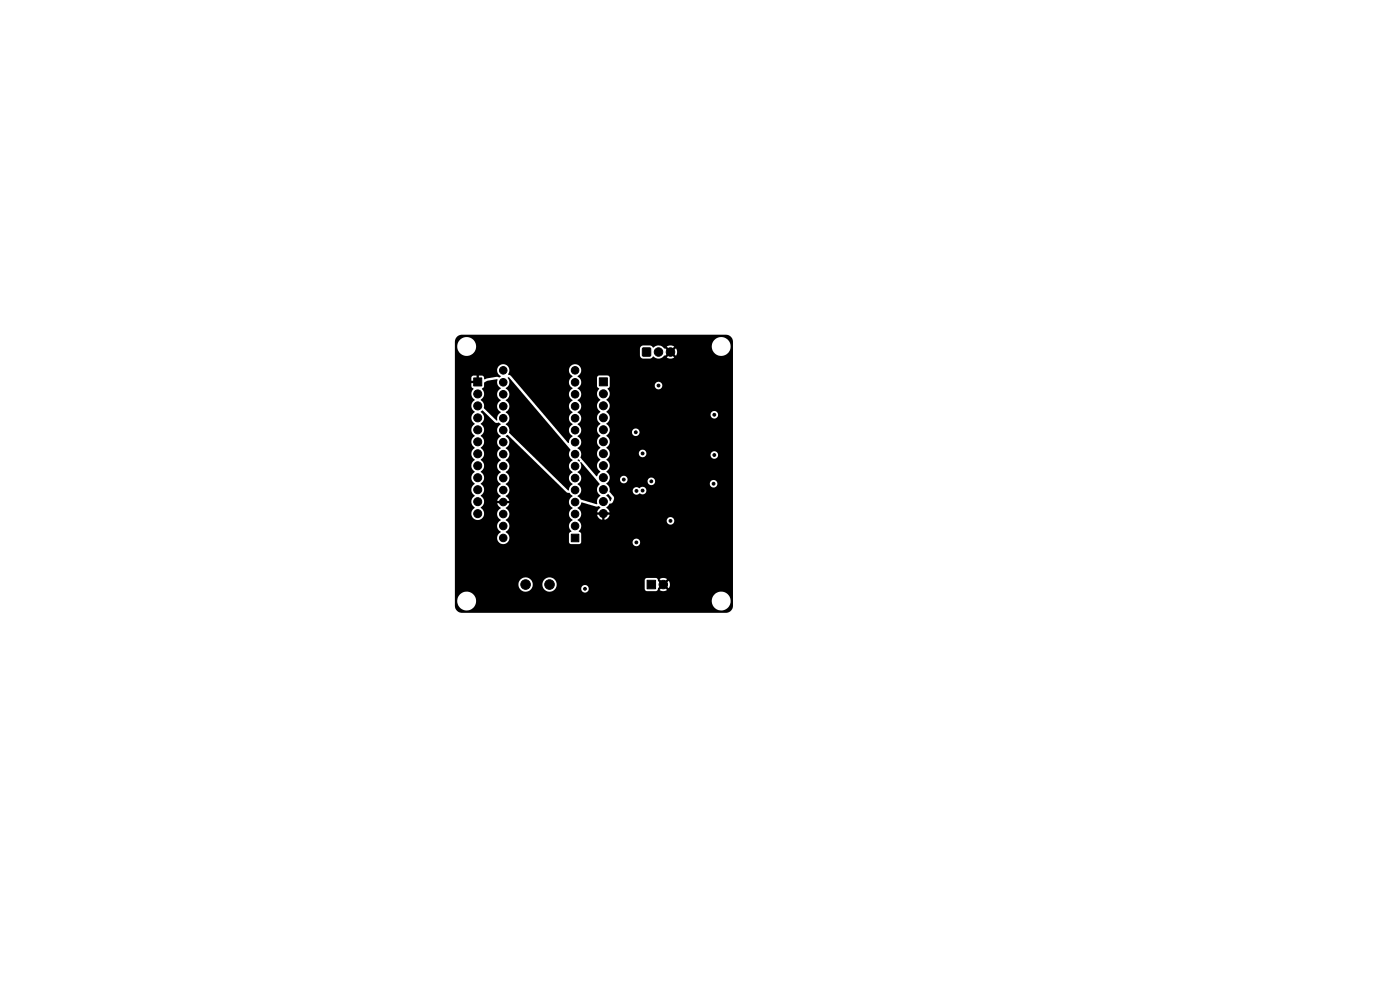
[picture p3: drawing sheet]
<svg xmlns="http://www.w3.org/2000/svg" width="297mm" height="210mm" viewBox="0 0 297 210" stroke-linecap="round" stroke-linejoin="round" font-family="sans-serif">
<g fill="#000" stroke="#000" stroke-width=".21">
<path d="M136.3 73.8h1.7v1.7h-1.7zM100.5 80.2h1.7v1.7h-1.7zM127.1 80.2h1.8v1.7h-1.8zM121.2 113.3h1.6v1.6h-1.6zM137.3 123.1h1.8v1.8h-1.8z"/>
<circle cx="106.8" cy="78.6" r=".8"/>
<circle cx="122" cy="78.6" r=".8"/>
<circle cx="139.7" cy="74.7" r=".9"/>
<circle cx="142.2" cy="74.7" r=".9"/>
<circle cx="101.3" cy="83.6" r=".85"/>
<circle cx="101.3" cy="93.7" r=".85"/>
<circle cx="101.3" cy="98.8" r=".85"/>
<circle cx="101.3" cy="88.6" r=".85"/>
<circle cx="101.3" cy="91.2" r=".85"/>
<circle cx="101.3" cy="86.1" r=".85"/>
<circle cx="101.3" cy="96.3" r=".85"/>
<circle cx="106.8" cy="93.8" r=".8"/>
<circle cx="106.8" cy="96.3" r=".8"/>
<circle cx="106.8" cy="98.9" r=".8"/>
<circle cx="106.8" cy="81.1" r=".8"/>
<circle cx="106.8" cy="83.6" r=".8"/>
<circle cx="106.8" cy="86.2" r=".8"/>
<circle cx="106.8" cy="88.7" r=".8"/>
<circle cx="106.8" cy="91.3" r=".8"/>
<circle cx="122" cy="83.6" r=".8"/>
<circle cx="122" cy="96.3" r=".8"/>
<circle cx="122" cy="91.3" r=".8"/>
<circle cx="122" cy="86.2" r=".8"/>
<circle cx="122" cy="98.9" r=".8"/>
<circle cx="122" cy="88.7" r=".8"/>
<circle cx="122" cy="81.1" r=".8"/>
<circle cx="122" cy="93.8" r=".8"/>
<circle cx="128" cy="86.1" r=".85"/>
<circle cx="128" cy="98.8" r=".85"/>
<circle cx="128" cy="93.7" r=".85"/>
<circle cx="128" cy="88.6" r=".85"/>
<circle cx="128" cy="91.2" r=".85"/>
<circle cx="128" cy="96.2" r=".85"/>
<circle cx="128" cy="83.5" r=".85"/>
<circle cx="134.9" cy="91.7" r=".3"/>
<circle cx="136.3" cy="96.2" r=".3"/>
<circle cx="139.7" cy="81.8" r=".3"/>
<circle cx="140" cy="90.2" r=".3"/>
<circle cx="144.8" cy="82.6" r=".3"/>
<circle cx="149.5" cy="96.5" r=".3"/>
<circle cx="151.5" cy="80.4" r=".3"/>
<circle cx="151.5" cy="88" r=".3"/>
<circle cx="151.5" cy="96.5" r=".3"/>
<circle cx="101.3" cy="106.4" r=".85"/>
<circle cx="101.3" cy="101.3" r=".85"/>
<circle cx="101.3" cy="109" r=".85"/>
<circle cx="101.3" cy="103.9" r=".85"/>
<circle cx="106.8" cy="106.5" r=".8"/>
<circle cx="106.8" cy="111.6" r=".8"/>
<circle cx="106.8" cy="101.4" r=".8"/>
<circle cx="106.8" cy="109" r=".8"/>
<circle cx="106.8" cy="104" r=".8"/>
<circle cx="106.8" cy="114.1" r=".8"/>
<circle cx="122" cy="109" r=".8"/>
<circle cx="122" cy="106.5" r=".8"/>
<circle cx="122" cy="104" r=".8"/>
<circle cx="122" cy="101.4" r=".8"/>
<circle cx="122" cy="111.6" r=".8"/>
<circle cx="128" cy="101.3" r=".85"/>
<circle cx="128" cy="103.9" r=".85"/>
<circle cx="128" cy="108.9" r=".85"/>
<circle cx="128" cy="106.4" r=".85"/>
<circle cx="132.3" cy="101.7" r=".3"/>
<circle cx="135" cy="115.1" r=".3"/>
<circle cx="135" cy="104.1" r=".3"/>
<circle cx="136.3" cy="104.1" r=".3"/>
<circle cx="138.2" cy="102.1" r=".3"/>
<circle cx="139.2" cy="109.7" r=".3"/>
<circle cx="142.2" cy="110.5" r=".3"/>
<circle cx="149.3" cy="102.6" r=".3"/>
<circle cx="151.4" cy="102.6" r=".3"/>
<circle cx="111.5" cy="124" r="1.02"/>
<circle cx="116.6" cy="124" r="1.02"/>
<circle cx="124.1" cy="124.9" r=".3"/>
<circle cx="140.7" cy="124" r=".9"/>
</g>
<path d="M96.9 71.5l.5-.4 .6-.1h55.9a1.5 1.5 0 0 1 1.6 1.5v56a1.5 1.5 0 0 1-1.5 1.5h-56a1.5 1.5 0 0 1-1.5-1.5v-1.1h.5a2 2 0 0 0 2 2.1 2 2 0 0 0 2-2.1h50v.2a2 2 0 0 0 3 1.6 2 2 0 0 0 0-3.4 2 2 0 0 0-3 1.6h-50v-.3a2 2 0 0 0-2.1-1.6 2 2 0 0 0-1.9 1.9h-.5v-3.5h13.5v.2a1.52 1.52 0 0 0 1.6 1.4 1.52 1.52 0 0 0 1.4-1.6h2.1v.2a1.52 1.52 0 0 0 1.1 1.4 1.52 1.52 0 0 0 1.7-.7h5.4v.2a.8 .8 0 0 0 1.2 .6 .8 .8 0 0 0 0-1.4 .8 .8 0 0 0-1.2 .6h-5.4a1.51 1.51 0 0 0-.1-1.7h19v1.8l.1 .4 .3 .1h1.9a.59 .59 0 0 0 .5-.7l.7-.6 .3 .3-.6 .8a1.39 1.39 0 0 0 1.5 0l-.7-.8 .4-.3 .7 .6a1.39 1.39 0 0 0 0-1.5l-.7 .7-.4-.3 .6-.8a1.39 1.39 0 0 0-1.5 0l.7 .8-.3 .3-.7-.7a.51 .51 0 0 0-.5-.6h-1.9l-.4 .5h-19a1.52 1.52 0 0 0-1.7-.6 1.52 1.52 0 0 0-1 1.4h-2.1v-.3a1.52 1.52 0 0 0-1.6-1.1 1.52 1.52 0 0 0-1.4 1.4h-13.5v-40.4h3.5l.2 .8 .5 .5a1.48 1.48 0 0 0 0 2.6 1.48 1.48 0 0 0 0 2.5 1.48 1.48 0 0 0 0 2.6 1.48 1.48 0 0 0 0 2.5 1.48 1.48 0 0 0 0 2.5 1.48 1.48 0 0 0 0 2.6 1.48 1.48 0 0 0 0 2.5 1.48 1.48 0 0 0 0 2.6 1.48 1.48 0 0 0 0 2.5 1.39 1.39 0 0 0-.4 2.1 1.39 1.39 0 0 0 2.1 0 1.39 1.39 0 0 0-.4-2.1 1.48 1.48 0 0 0 0-2.6 1.48 1.48 0 0 0 0-2.5 1.48 1.48 0 0 0 0-2.5 1.48 1.48 0 0 0 0-2.6 1.48 1.48 0 0 0 0-2.5 1.48 1.48 0 0 0 0-2.6 1.48 1.48 0 0 0 0-2.5 1.48 1.48 0 0 0 0-2.5l.4-.3 2.6 2.5h.8l.4 .5a1.38 1.38 0 0 0-.7 1.2 1.38 1.38 0 0 0 .7 1.2 1.42 1.42 0 0 0-.7 1.3 1.42 1.42 0 0 0 .7 1.3 1.42 1.42 0 0 0-.7 1.2 1.42 1.42 0 0 0 .7 1.3 1.42 1.42 0 0 0-.7 1.3 1.42 1.42 0 0 0 .7 1.3 1.42 1.42 0 0 0-.7 1.2 1.42 1.42 0 0 0 .7 1.3 1.42 1.42 0 0 0-.7 1.3 1.42 1.42 0 0 0 .7 1.2l-.4 .5-.3 .6h.8v.5h-.8l.7 1a1.38 1.38 0 0 0-.7 1.3 1.38 1.38 0 0 0 .7 1.2 1.42 1.42 0 0 0-.7 1.3 1.42 1.42 0 0 0 .7 1.3 1.34 1.34 0 0 0-.5 2 1.34 1.34 0 0 0 2.1 0 1.34 1.34 0 0 0-.5-2.1 1.42 1.42 0 0 0 .8-1.2 1.42 1.42 0 0 0-.8-1.3 1.42 1.42 0 0 0 .8-1.3 1.42 1.42 0 0 0-.8-1.2l.5-.5 .2-.5h-.8v-.5h.8l-.2-.6-.5-.4a1.76 1.76 0 0 0 .7-1.7l-.7-1a1.38 1.38 0 0 0 .8-1.2 1.38 1.38 0 0 0-.8-1.3 1.42 1.42 0 0 0 .8-1.2 1.42 1.42 0 0 0-.8-1.3 1.43 1.43 0 0 0 0-2.5 1.42 1.42 0 0 0 .8-1.3 1.42 1.42 0 0 0-.8-1.3l.4-.2 12.4 12.1 .7 .2 .7 .7a1.38 1.38 0 0 0-.8 1.2 1.38 1.38 0 0 0 .8 1.3 1.42 1.42 0 0 0-.8 1.2 1.42 1.42 0 0 0 .8 1.3 1.44 1.44 0 0 0-.3 2.4l-.4 .3-.1 .3v1.7l.4 .4h1.8l.4-.4h10.9v.1a.8 .8 0 0 0 1.2 .6 .8 .8 0 0 0 0-1.3 .8 .8 0 0 0-1.2 .6h-10.9v-1.8l-.5-.5a1.33 1.33 0 0 0-.2-2.3h18.8v.2a.8 .8 0 0 0 1.3 .6 .8 .8 0 0 0 0-1.4 .8 .8 0 0 0-1.3 .6h-18.8l-.1-.1a1.39 1.39 0 0 0 .8-1.3 1.39 1.39 0 0 0-.8-1.2l.6-.6 .3-.6 3 .8h.7l.3 .3-.6 .5-.1 .5h.9v.5l-.9 .1a1.34 1.34 0 0 0 1.1 1v-.9h.4l.1 .9a1.34 1.34 0 0 0 1-1.1h-.9v-.5h.9l-.1-.5-.6-.5 .7-.9 .6-.2 .4-.9-.2-.4-.8-.9v-.3h4.9v.1a.88 .88 0 0 0 .7 .7 .88 .88 0 0 0 .9-.3 .83 .83 0 0 0 1.2-.1 .83 .83 0 0 0-.2-1.2 .83 .83 0 0 0-1.2 .3l-.1-.1a.8 .8 0 0 0-1.3 .6l-4.8-.1a1.7 1.7 0 0 0-.8-1.4l.7-1h2.2a.8 .8 0 0 0 .6 .9 .8 .8 0 0 0 1-.5h4.3v.2a.8 .8 0 0 0 .6 .7 .8 .8 0 0 0 .9-.4h11.7v.2a.8 .8 0 0 0 1.2 .6 .8 .8 0 0 0 0-1.4 .8 .8 0 0 0-1.2 .6h-11.7a.8 .8 0 0 0-.5-1.2 .8 .8 0 0 0-1 .7h-4.3a.8 .8 0 0 0-.6-1.1 .8 .8 0 0 0-1 .7h-2.2a2.06 2.06 0 0 0-.6-1.6 1.43 1.43 0 0 0-.1-2.5l.2-.2a1.33 1.33 0 0 0 .5-1.2h6.2v.2a.8 .8 0 0 0 .7 .7 .8 .8 0 0 0 .9-.6h13.6v.2a.8 .8 0 0 0 1.3 .6 .8 .8 0 0 0 0-1.4 .8 .8 0 0 0-1.3 .6h-13.6a.8 .8 0 0 0-.6-1 .8 .8 0 0 0-1 .7h-6.2l-.1-.6-.6-.5a1.6 1.6 0 0 0 .3-2.3l-.2-.3 .6-.8h4.8v.2a.8 .8 0 0 0 1.2 .6 .8 .8 0 0 0 0-1.4 .8 .8 0 0 0-1.2 .6h-4.8v-.1a2.06 2.06 0 0 0-.6-1.7 1.35 1.35 0 0 0 .5-1.9h21.5v.2a.8 .8 0 0 0 1.3 .6 .8 .8 0 0 0 0-1.4 .8 .8 0 0 0-1.3 .6h-21.5l-.6-.6a1.48 1.48 0 0 0 0-2.5 1.52 1.52 0 0 0 .3-2.4l.4-.3 .1-.4h9.5v.2a.8 .8 0 0 0 1.2 .6 .8 .8 0 0 0 0-1.4 .8 .8 0 0 0-1.2 .6h-9.5v-1.6l-.2-.3-.3-.2h-1.8l-.3 .2-.2 .3 .1 1.9 .4 .4a1.57 1.57 0 0 0 .3 2.4 1.48 1.48 0 0 0 0 2.6 1.48 1.48 0 0 0 0 2.5 1.48 1.48 0 0 0 0 2.5 1.48 1.48 0 0 0 0 2.6 1.48 1.48 0 0 0 0 2.5 1.48 1.48 0 0 0 0 2.6l-.9 .9-3.3-3.9a1.61 1.61 0 0 0-.7-2 1.42 1.42 0 0 0 .8-1.3 1.42 1.42 0 0 0-.8-1.3 1.43 1.43 0 0 0 0-2.5 1.42 1.42 0 0 0 .8-1.3 1.42 1.42 0 0 0-.8-1.3 1.42 1.42 0 0 0 .8-1.2 1.42 1.42 0 0 0-.8-1.3 1.42 1.42 0 0 0 .8-1.3 1.42 1.42 0 0 0-.8-1.2 1.42 1.42 0 0 0 .8-1.3 1.42 1.42 0 0 0-.8-1.3 1.34 1.34 0 0 0 .5-2 1.34 1.34 0 0 0-2.1 0 1.34 1.34 0 0 0 .6 2 1.42 1.42 0 0 0-.8 1.3 1.42 1.42 0 0 0 .8 1.3 1.42 1.42 0 0 0-.8 1.2 1.42 1.42 0 0 0 .8 1.3 1.42 1.42 0 0 0-.8 1.3 1.42 1.42 0 0 0 .8 1.3 1.42 1.42 0 0 0-.8 1.2 1.42 1.42 0 0 0 .8 1.3 1.42 1.42 0 0 0-.8 1.3 1.42 1.42 0 0 0 .8 1.2l-.1 .1a1.59 1.59 0 0 0-.8 1.4l-12.2-14.3-.6-.2a1.34 1.34 0 0 0-.3-2 1.34 1.34 0 0 0-1.9 .5 1.34 1.34 0 0 0 .6 1.8l-.3 .3-.6-.2-2.5 .6-.4-.8h-.8v.9h-.5v-.9h-.7l-.4 .4v.7h.9v.5h-.9l.1 .8 .4 .4-.5 1h-3.5v-10.1h.5v.2a2 2 0 0 0 1.8 1.9 2 2 0 0 0 2.1-1.5h34.9v1.4a.74 .74 0 0 0 .7 .7h1.5l.6-.5a1.53 1.53 0 0 0 2.4-.2l.1 .1 .7-.7 .4 .3-.8 .7a1.38 1.38 0 0 0 1.6 0l-.7-.7 .4-.3 .7 .6a1.39 1.39 0 0 0 0-1.5l-.7 .7-.4-.4 .7-.7-.3-.1h8.3a2 2 0 0 0 2.8 1.9 2 2 0 0 0 .5-3.4 2 2 0 0 0-3.3 1.2v.3l-9.1-.1-.5 .2 .8 .7-.4 .4-.8-.7a1.64 1.64 0 0 0-2.5-.2l-.5-.4h-1.5l-.5 .1-.2 .6-34.8-.1a2 2 0 0 0-1.7-2.4 2 2 0 0 0-2.3 1.9h-.5v-1.1zM102.7 81.1l.7-.3 2.1-.4a1.71 1.71 0 0 0 .7 2 1.42 1.42 0 0 0-.7 1.2 1.42 1.42 0 0 0 .7 1.3 1.42 1.42 0 0 0-.7 1.3 1.42 1.42 0 0 0 .7 1.3 1.47 1.47 0 0 0-.7 1.7h-.2l-2.6-2.6a1.95 1.95 0 0 0-.7-1.8 1.45 1.45 0 0 0 .2-2.4l.4-.3zM107.8 80.1h.2l13 15.2a1.53 1.53 0 0 0 .5 2.3 1.42 1.42 0 0 0-.8 1.3 1.42 1.42 0 0 0 .8 1.3 1.42 1.42 0 0 0-.8 1.2 1.42 1.42 0 0 0 .8 1.3v.1a1.58 1.58 0 0 0-.9 1.2l-12.6-12.2a1.61 1.61 0 0 0-.7-1.8 1.42 1.42 0 0 0 .8-1.3 1.42 1.42 0 0 0-.8-1.3 1.42 1.42 0 0 0 .8-1.2 1.42 1.42 0 0 0-.8-1.3 1.42 1.42 0 0 0 .8-1.3 1.42 1.42 0 0 0-.8-1.2 1.46 1.46 0 0 0 .4-2.3zM122.5 97.5h.3l.3 .4h-.2zM123.1 98.1l.2-.1 3.9 4.7a1.49 1.49 0 0 0 .2 2.4l-.1 .1a1.54 1.54 0 0 0-.6 1.7l-3.5-.9-.7-.8a1.42 1.42 0 0 0 .8-1.2 1.42 1.42 0 0 0-.8-1.3 1.42 1.42 0 0 0 .8-1.3 1.42 1.42 0 0 0-.8-1.3 1.5 1.5 0 0 0 .6-2zM128.7 105.1l.4-.3 .6 .8-.2 .7h-.1l-.2-.6z" fill="#000"/>
</svg>
